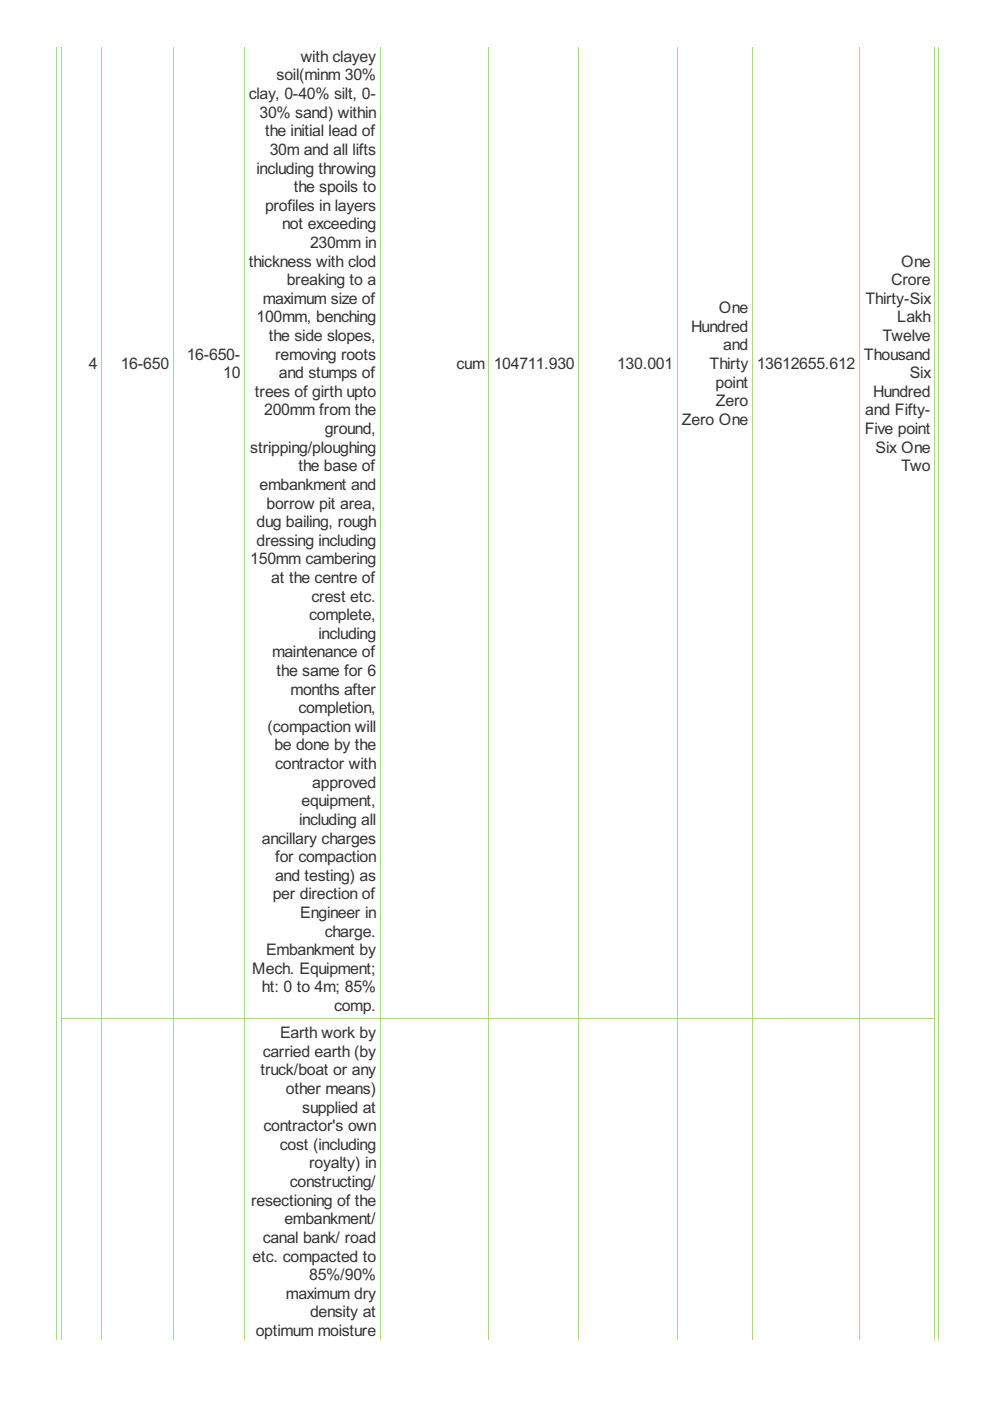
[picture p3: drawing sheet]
<svg xmlns="http://www.w3.org/2000/svg" width="210mm" height="297mm" viewBox="0 0 210 297" stroke-linecap="round" stroke-linejoin="round" font-family="sans-serif">
<defs><g id="words">
<g font-size="3.8" fill="#333">
<text x="58.7" y="17.1">soil(minm 30%</text>
<text x="63.8" y="13.1">with clayey</text>
<text x="52.7" y="21">clay, 0-40% silt, 0-</text>
<text x="55" y="25">30% sand) within</text>
<text x="56.2" y="28.9">the initial lead of</text>
<text x="57.2" y="32.8">30m and all lifts</text>
<text x="54.4" y="36.8">including throwing</text>
<text x="62.3" y="40.7">the spoils to</text>
<text x="56.2" y="44.7">profiles in layers</text>
<text x="59.8" y="48.6">not exceeding</text>
<text x="65.7" y="52.6">230mm in</text>
<text x="52.7" y="56.5">thickness with clod</text>
<text x="191.1" y="56.5">One</text>
<text x="55.7" y="64.4">maximum size of</text>
<text x="60.8" y="60.5">breaking to a</text>
<text x="183.5" y="64.4">Thirty-Six</text>
<text x="188.9" y="60.5">Crore</text>
<text x="54.4" y="68.4">100mm, benching</text>
<text x="146.5" y="70.3">Hundred</text>
<text x="152.4" y="66.4">One</text>
<text x="190.2" y="68.4">Lakh</text>
<text x="39.6" y="76.3">16-650-</text>
<text x="57" y="72.3">the side slopes,</text>
<text x="58.3" y="76.3">removing roots</text>
<text x="153.4" y="74.3">and</text>
<text x="183.2" y="76.3">Thousand</text>
<text x="187.1" y="72.3">Twelve</text>
<text x="18.9" y="78.2">4</text>
<text x="25.6" y="78.2">16-650</text>
<text x="47.3" y="80.2">10</text>
<text x="59.2" y="80.2">and stumps of</text>
<text x="96.8" y="78.2">cum</text>
<text x="104.7" y="78.2">104711.930</text>
<text x="130.8" y="78.2">130.001</text>
<text x="150.5" y="78.2">Thirty</text>
<text x="151.7" y="82.2">point</text>
<text x="160.4" y="78.2">13612655.612</text>
<text x="192.9" y="80.2">Six</text>
<text x="54.1" y="84.1">trees of girth upto</text>
<text x="56" y="88.1">200mm from the</text>
<text x="151.8" y="86.1">Zero</text>
<text x="183.5" y="88.1">and Fifty-</text>
<text x="185.2" y="84.1">Hundred</text>
<text x="53.1" y="96">stripping/ploughing</text>
<text x="68.9" y="92">ground,</text>
<text x="144.5" y="90.1">Zero One</text>
<text x="183.3" y="92">Five point</text>
<text x="185.6" y="96">Six One</text>
<text x="63.3" y="99.9">the base of</text>
<text x="191.1" y="99.9">Two</text>
<text x="55" y="103.9">embankment and</text>
<text x="56.5" y="107.8">borrow pit area,</text>
<text x="54.4" y="111.8">dug bailing, rough</text>
<text x="53.1" y="119.7">150mm cambering</text>
<text x="54.4" y="115.7">dressing including</text>
<text x="57.5" y="123.6">at the centre of</text>
<text x="65.6" y="131.5">complete,</text>
<text x="66.1" y="127.5">crest etc.</text>
<text x="67.5" y="135.4">including</text>
<text x="57.7" y="139.4">maintenance of</text>
<text x="58.7" y="143.3">the same for 6</text>
<text x="61.6" y="147.3">months after</text>
<text x="56.7" y="155.2">(compaction will</text>
<text x="63.3" y="151.2">completion,</text>
<text x="58.2" y="159.1">be done by the</text>
<text x="58.3" y="163.1">contractor with</text>
<text x="66.2" y="167">approved</text>
<text x="63.9" y="171">equipment,</text>
<text x="55.5" y="178.8">ancillary charges</text>
<text x="63.4" y="174.9">including all</text>
<text x="58.3" y="182.8">for compaction</text>
<text x="57.8" y="190.7">per direction of</text>
<text x="58.3" y="186.7">and testing) as</text>
<text x="63.6" y="194.6">Engineer in</text>
<text x="56.4" y="202.5">Embankment by</text>
<text x="68.9" y="198.6">charge.</text>
<text x="53.5" y="206.5">Mech. Equipment;</text>
<text x="55.5" y="210.4">ht: 0 to 4m; 85%</text>
<text x="70.8" y="214.4">comp.</text>
<text x="59.4" y="220.1">Earth work by</text>
<text x="55.7" y="224.1">carried earth (by</text>
<text x="55.2" y="228">truck/boat or any</text>
<text x="60.6" y="232">other means)</text>
<text x="55.9" y="239.8">contractor's own</text>
<text x="64.1" y="235.9">supplied at</text>
<text x="59.3" y="243.8">cost (including</text>
<text x="61.5" y="251.7">constructing/</text>
<text x="65.6" y="247.7">royalty) in</text>
<text x="53.2" y="255.6">resectioning of the</text>
<text x="55.7" y="263.5">canal bank/ road</text>
<text x="60.3" y="259.6">embankment/</text>
<text x="53.6" y="267.5">etc. compacted to</text>
<text x="60.6" y="275.4">maximum dry</text>
<text x="65.6" y="271.4">85%/90%</text>
<text x="65.7" y="279.3">density at</text>
<text x="54.2" y="283.3">optimum moisture</text>
</g>
</g></defs>
<g fill="none" stroke="#a8da7f" stroke-width=".21">
<path d="M12 9.9v274.2M13 9.9v274.2M21.6 9.9v274.2M36.7 9.9v274.2M51.8 9.9v274.2M80.6 9.9v274.2M103.6 9.9v274.2M122.7 9.9v274.2M143.6 9.9v274.2M159.5 9.9v274.2M182.2 9.9v274.2M198.2 9.9v274.2"/>
<path d="M199 9.9v274.2M13 215.9h185.2"/>
</g>
<use href="#words"/>
</svg>
